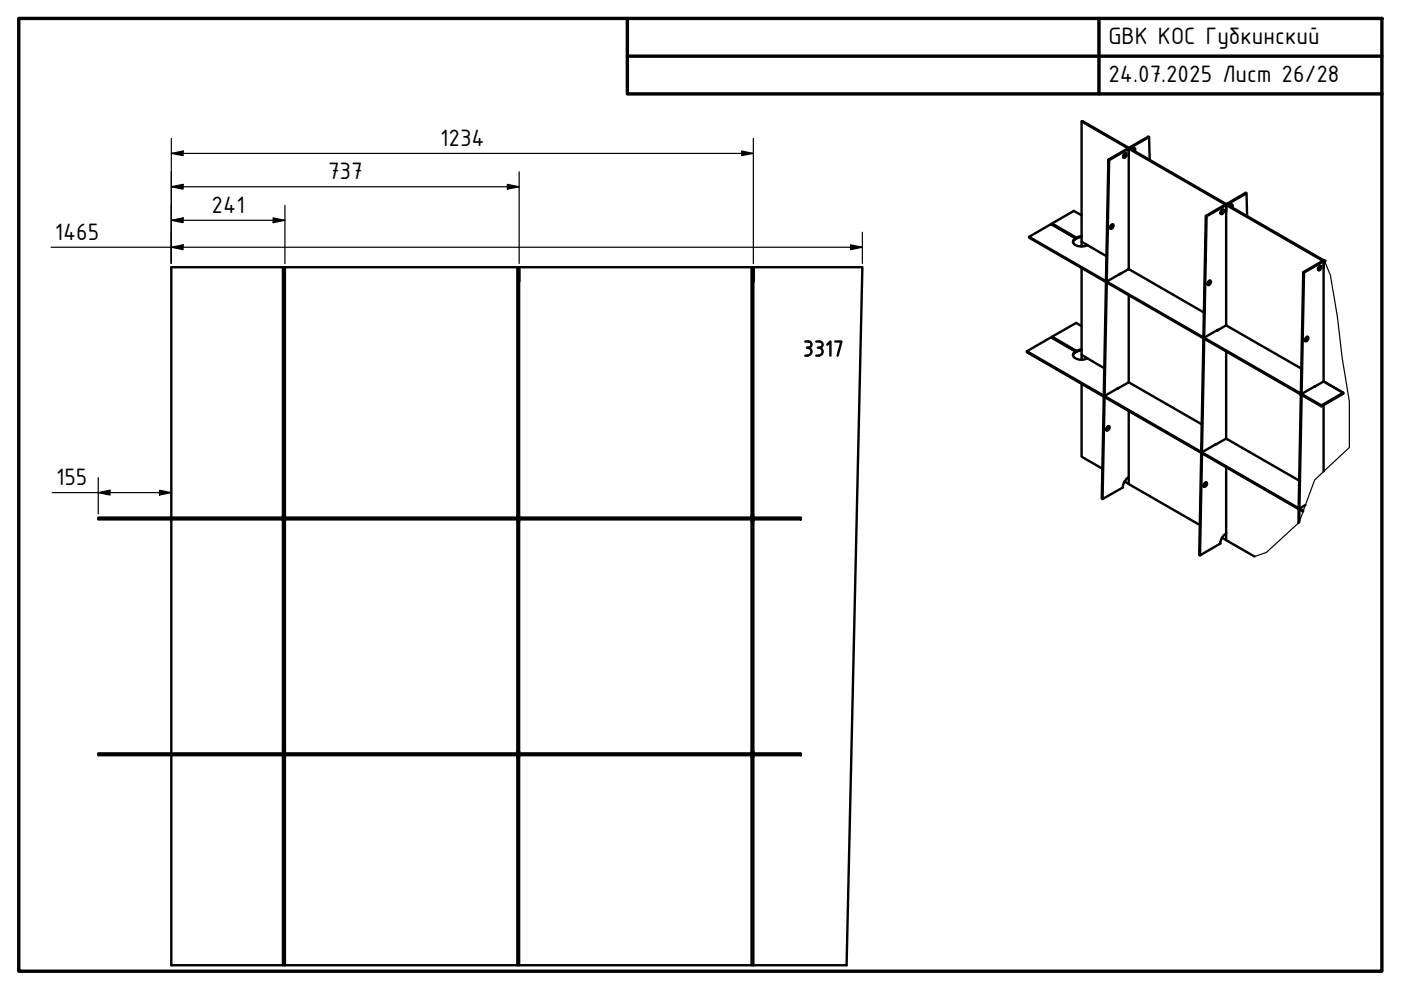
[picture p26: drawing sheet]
<svg xmlns="http://www.w3.org/2000/svg" width="297mm" height="210mm" viewBox="0 0 297 210" stroke-linecap="round" stroke-linejoin="round" font-family="sans-serif">
<defs><g id="words">
<g font-size="5.4">
<text x="235" y="9.4">GBK КОС Губкинский</text>
<text x="235" y="17.4">24.07.2025 Лист 26/28</text>
<text x="93.3" y="30.9">1234</text>
<text x="69.6" y="38">737</text>
<text x="44.9" y="45.1">241</text>
<text x="11.6" y="50.8">1465</text>
<text x="11.9" y="102.8">155</text>
</g>
</g></defs>
<!-- layer: Visible (ISO) -->
<g fill="none" stroke="#000" stroke-width=".51">
<path d="M229.3 25.8l51.6 29.8M238.3 32.7h.1a.31 .31 0 0 1 .4-.1 .31 .31 0 0 1 0 .5l-.1 .1a.34 .34 0 0 1-.5 .2 .34 .34 0 0 1 .1-.6zM238.7 32.5l-.1 .5-.4 .4M239.1 31.5l.2 .1v1.4M239.3 31.6l-.2-.1-4.1 2.3M239.3 31.6v25.5M239.3 31.6l-4.1 2.4M239.4 31.3l4.1-2.3 .1 .1 .2 4.8M240.1 31.8l.1-.2a.32 .32 0 0 1 .5 0 .32 .32 0 0 1-.1 .5M240.5 31.4l-.1 .6M243.6 29.1l-4.1 2.3M110.1 56.7v3"/>
<path d="M159.8 56.7v3M218.2 50.2v.2l62 35.8v-.2M223.1 47.4l5.1 3v.2M228 50.5a.81 .81 0 0 0-.5 .9 .81 .81 0 0 0 .8 .7l1.1 .2 1.1-.3 4.1 2.3M228 50.5l-5.2-3-4.6 2.7 62 35.8 4.6-2.7-4-2.3h-.3l-1.8 1M228 50.5v.2l-.5 .6M229.3 56.8v19.5M229.3 52.3v-26.5l.2-.1 51.3 29.6M229.3 51.2l1.2 .8M229.3 50.3l-1.1 .3M229.3 45.6l-1.6-.9-4.6 2.7v.2l5.1 3M229.3 50.1l-1.1 .3"/>
<path d="M234.5 59.5l.3 .1zM234.5 59.5l.5-25.7 .2 .2-.5 25.5M234.5 60l-.5 23.7M234.6 59.8l-.1 .2 .2 .1M234.7 59.9v.2M235.6 47.7l.1-.1a.33 .33 0 0 1 .4 .2 .33 .33 0 0 1-.1 .4l-.1 .1a.3 .3 0 0 1-.5 .2 .3 .3 0 0 1 0-.5zM235.9 47.6l-.1 .6-.4 .2M237.4 58.1l1.8-1h.2l15.9 9.2M237.4 58.1h.1M237.6 58.1l-2.8 1.5M256.2 59.6h.1a.32 .32 0 0 1 .5 .1 .32 .32 0 0 1-.2 .4l-.1 .2a.33 .33 0 0 1-.5 0 .33 .33 0 0 1 .1-.5zM256.5 59.5l-.1 .6-.4 .2"/>
<path d="M259 44.6a.31 .31 0 0 1 .4-.1 .31 .31 0 0 1 .1 .5l-.2 .2a.32 .32 0 0 1-.5 .2 .32 .32 0 0 1 0-.6zM259.3 44.4l-.1 .6-.4 .3M259.8 43.4l.2 .1M260 43.5l-.2-.1-4.1 2.4M260 43.5l-4.2 2.4M260 43.3l4.1-2.4 .2 .1 .1 4.8M260 43.5v25.6M260.7 43.7l.1-.1a.34 .34 0 0 1 .5-.2 .34 .34 0 0 1-.1 .6M261.2 43.4l-.1 .5M264.3 41l-4.1 2.4M276.3 57.7l.2 .1-.5 25.6M279.6 56.6a.32 .32 0 0 1 .5-.2 .32 .32 0 0 1 0 .5l-.1 .2a.34 .34 0 0 1-.6 .1 .34 .34 0 0 1 .2-.5z"/>
<path d="M280 56.4l-.1 .5-.4 .3M280.6 55.4l-.1-.1-4.2 2.4-.5 25.6M280.6 55.4v25.6M280.6 55.4l-4.1 2.4M280.7 55.4v1.5M280.8 55.1l-.1 .1M170.7 75.4h.5M170.7 72.4h.7M171.1 73.7h.1M171.2 73.7a.83 .83 0 0 1 .8 .8 .83 .83 0 0 1-.8 .9M171.4 72.4a.66 .66 0 0 1 .6 .7 .66 .66 0 0 1-.6 .6M173.1 72.4h.7a.66 .66 0 0 1 .6 .7 .66 .66 0 0 1-.6 .6"/>
<path d="M173.1 75.4h.5M173.4 73.7a.83 .83 0 0 1 1 .7 .83 .83 0 0 1-.8 1M175.4 73.1l.7-.7v3M177.1 72.4h1.3l-.8 3M217.7 74.5l5.1-3 5.2 3M223.1 71.4l5.1 3v.2M228 74.5a.81 .81 0 0 0-.5 .9 .81 .81 0 0 0 .8 .7l1.4 .2 .8-.3 3.6 2.1M228 74.5v.2l-.5 .6M229.3 74.3l-1.1 .3M229.3 69.1l-1.1-.6-5.1 2.9v.2l5.1 3M229.3 74.1l-1.1 .3M229.3 75.2l1.2 .8"/>
<path d="M234.7 60.1l-.5 23.7M239.3 62.6v18.5M255.1 71.3l.3 .2zM255.1 71.3l.6-25.5 .1 .1-.5 25.6M255.1 71.9l-.4 23.7M255.2 71.8l-.1 .1 .2 .1M255.3 72l-.5 23.7M255.4 71.9l-.1 .1M258 70l1.8-.9h.3l15.8 9.1M258.2 70l-2.8 1.5M260 74.5v18.6M276.9 71.6a.33 .33 0 0 1 .5 0 .33 .33 0 0 1-.1 .5l-.2 .2a.32 .32 0 0 1-.5-.1 .32 .32 0 0 1 .2-.5z"/>
<path d="M277.2 71.4l-.1 .6-.4 .3M229.3 81.3v15.5l4.4 2.6M234 84.3l-.4 21.4 .2 .1M234.1 84.1l-.1 .2h.2M234.2 83.8l-.2-.1 .3 .2M234.2 84.3l-.4 21.5 4.3-2.5 .3-1.2 .9-1M234.2 83.8l.1 .1M234.3 84.2l-.1 .1M234.9 90.4a.32 .32 0 0 1 .4 .1 .32 .32 0 0 1-.2 .5 .34 .34 0 0 1-.5 .2 .34 .34 0 0 1 .1-.6zM235 90.4v.5l-.4 .3M236.9 82.4l2.3-1.3h.2l15.4 8.9M236.9 82.4h.1"/>
<path d="M237.1 82.3l-2.8 1.6M239.3 87.1v15.5M254.7 96.2l-.4 21.5h.1M254.8 96l-.1 .2 .1 .1M254.8 95.7l-.1-.1 .3 .2M254.8 96.3l-.4 21.4 4.3-2.5 .4-1.2 .9-.9M254.8 95.7l.2 .1M254.9 96.2l-.1 .1M257.6 94.3l2.2-1.2h.3l15.4 8.8M257.6 94.3h.1M257.8 94.2l-2.8 1.6M260 99.1v15.4"/>
<path d="M275.8 83.3l.3 .2zM275.8 83.8l-.5 23.8M275.8 83.8l.2 .1M275.9 83.7l-.1 .1M276 83.9l-.5 23.8M276.1 83.8l-.1 .1M278.7 81.9v.1M278.9 81.9l-2.8 1.6M280.6 85.9v14.1M280.8 81l4 2.3v.2M284.8 83.3v.2l-4.6 2.7M20.8 109.7h149v.4h-149z"/>
<path d="M36.3 109.7v-53h146.5l-3.3 148h-19.8M36.3 110.1v49.6M60 109.4h.4v.3h-.4zM60 109.4v-52.7h.4v52.7M60 109.7h.1M60 110.1v.1M60 110.5v48.9M60.4 110.5h-.4v-.3h.4v49.5M60.4 109.7h.1M109.7 109.4h.4v.3h-.4zM109.7 109.4v-52.7h.4v52.7M109.7 109.7h.1"/>
<path d="M109.7 110.1v.1M109.7 110.5v48.9M110.1 110.5h-.4v-.3h.4v49.5M110.1 109.7h.1M159.3 109.4h.4v.3h-.4zM159.3 109.4v-52.7h.4v52.7M159.3 109.7h.1M159.3 110.1v.1M159.3 110.5v48.9M159.7 110.5h-.4v-.3h.4v49.5M159.7 109.7h.1M238.4 102.1l16 9.2"/>
<path d="M255.4 102.5a.34 .34 0 0 1 .5-.1 .34 .34 0 0 1-.1 .5l-.2 .2a.29 .29 0 0 1-.5 0 .29 .29 0 0 1 .1-.4zM255.7 102.2v.6l-.5 .3M259.1 114l6.9 4M275.3 107.6l.3 .2M275.3 108.1v2.8M275.3 107.6l.2 .1M275.4 108l-.1 .1 .2 .1 .1-.1M275.5 108.2v2.5M275.5 107.7l.1 .1M276.3 108.3l-58.6-33.8v.2l58.6 33.8M276.8 107.1l-1.2 .7M20.8 159.7h149v.4h-149z"/>
<path d="M60 159.7h.1M60.4 159.4h-.4v.3h.4M109.7 159.7h.1M110.1 159.4h-.4v.3h.4M159.3 159.7h.1M159.7 159.4h-.4v.3h.4M36.3 160.1v44.6h23.7M60 160.5v44.2h.4M60 160.1v.1M60.4 160.2h-.4v.3h.4M60.4 160.1v44.6M109.7 160.5v44.2h.4"/>
<path d="M109.7 160.1v.1M110.1 160.2h-.4v.3h.4M110.1 160.1v44.6M159.3 160.5v44.2h.4M159.3 160.1v.1M159.7 160.2h-.4v.3h.4M159.7 160.1v44.6M60.4 204.7h49.3M110.1 204.7h49.2"/>
</g>
<!-- layer: Break Line (ISO) -->
<path d="M280.8 55.1l1.3 3.2 1.4 8.8 1.1 8.8 1.5 9.2v9.8l-7.4 6.9-3.2 8.9-7 6.5-2.5 .8" fill="none" stroke="#000" stroke-width=".25"/>
<!-- layer: Visible (ISO) -->
<g fill="#000">
<circle cx="280.8" cy="55.3" r=".25"/>
<circle cx="258.1" cy="70" r=".25"/>
</g>
<!-- layer: Border (ISO) -->
<path d="M4 3.9h289v202h-289zM133 3.9v16h160M133 11.9h160M233 3.9v16" fill="none" stroke="#000" stroke-width=".72"/>
<!-- layer: Dimension (ISO) -->
<g fill="none" stroke="#000" stroke-width=".25">
<path d="M36.3 39.6l2.5-.5v1zM36.3 32.5l2.5-.5v1zM36.3 29.4v26.5M36.3 39.6h73.8M36.3 32.5h123.4M107.6 39.1l2.5 .5-2.5 .5zM110.1 36.4v19.5M157.2 32l2.5 .5-2.5 .5zM159.7 29.4v26.5M10.8 52.4h172M36.3 46.7l2.5-.5v1zM36.3 52.4l2.5-.5v1z"/>
<path d="M36.3 46.7h24.1M57.9 46.2l2.5 .5-2.5 .5zM60.4 43.5v12.4M180.3 51.9l2.5 .5-2.5 .5zM182.8 49.2v6.7M11.1 104.5h25.2M20.8 104.5l2.5-.6v1.1zM20.8 101.3v7.6M33.8 103.9l2.5 .6-2.5 .5z"/>
</g>
<path d="M36.3 39.6l2.5-.5v1zM36.3 32.5l2.5-.5v1zM157.2 32l2.5 .5-2.5 .5zM36.3 46.7l2.5-.5v1zM36.3 52.4l2.5-.5v1zM57.9 46.2l2.5 .5-2.5 .5zM107.6 39.1l2.5 .5-2.5 .5zM180.3 51.9l2.5 .5-2.5 .5zM20.8 104.5l2.5-.6v1.1zM33.8 103.9l2.5 .6-2.5 .5z" fill="#000"/>
<use href="#words"/>
</svg>
